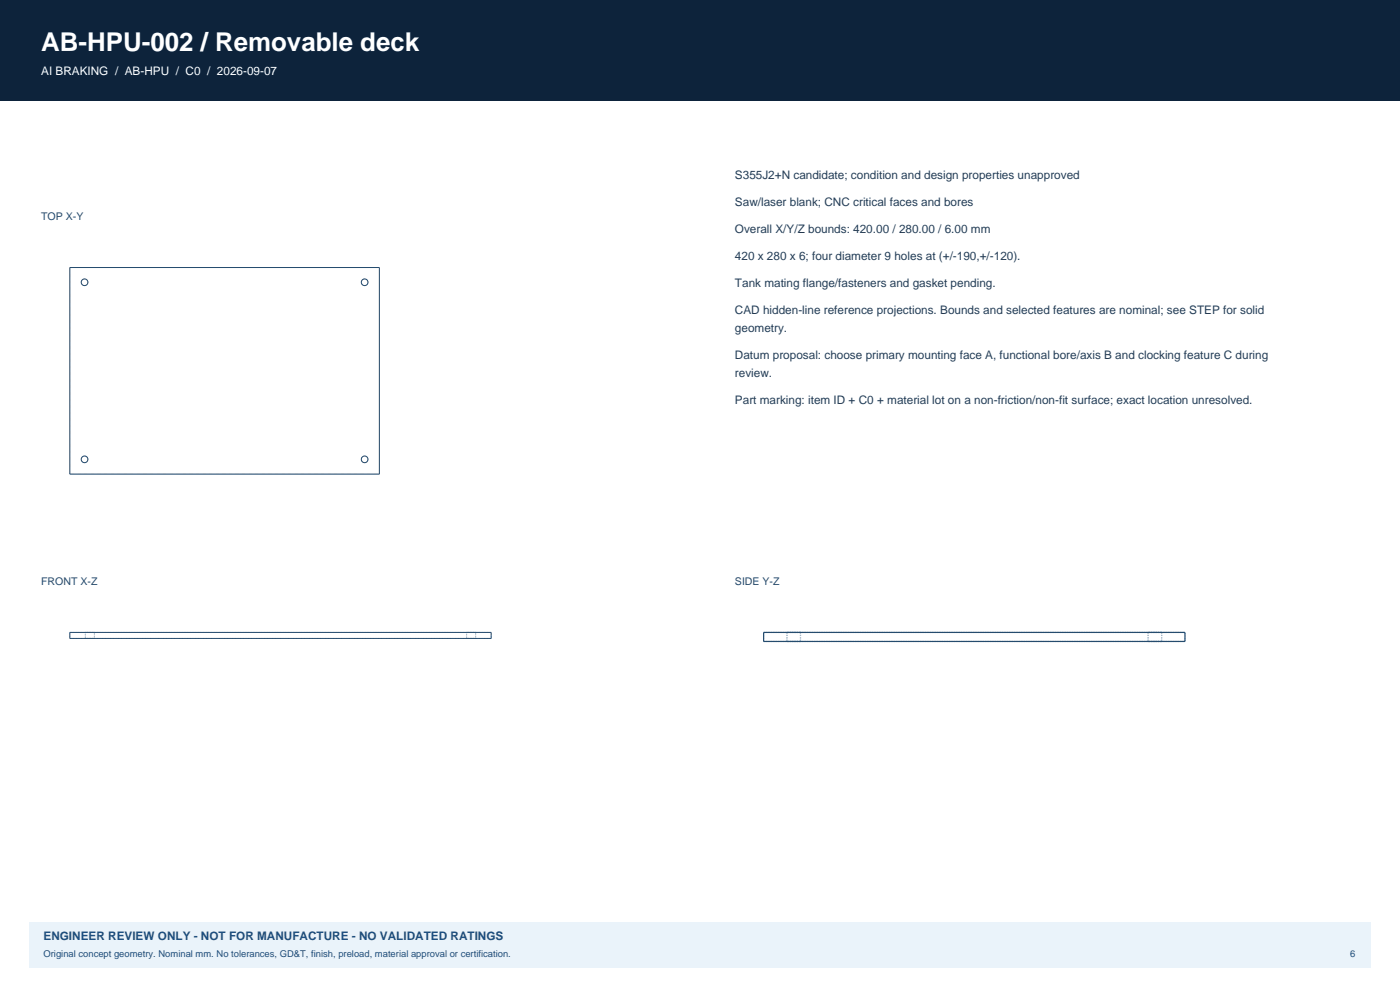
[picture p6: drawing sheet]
<svg xmlns="http://www.w3.org/2000/svg" width="420mm" height="297mm" viewBox="0 0 420 297" stroke-linecap="round" stroke-linejoin="round" font-family="sans-serif">
<defs><g id="words">
<text font-size="7.8" fill="#fff" x="12.3" y="15.2">AB-HPU-002 / Removable deck</text>
<text font-size="3.5" fill="#fff" x="12.3" y="22.6">AI BRAKING / AB-HPU / C0 / 2026-09-07</text>
<g font-size="3.5" fill="#243e57">
<text x="220.5" y="53.6">S355J2+N candidate; condition and design properties unapproved</text>
<text x="220.5" y="61.7">Saw/laser blank; CNC critical faces and bores</text>
<text x="220.5" y="69.8">Overall X/Y/Z bounds: 420.00 / 280.00 / 6.00 mm</text>
<text x="220.5" y="77.9">420 x 280 x 6; four diameter 9 holes at (+/-190,+/-120).</text>
<text x="220.5" y="86">Tank mating flange/fasteners and gasket pending.</text>
<text x="220.5" y="94.2">CAD hidden-line reference projections. Bounds and selected features are nominal; see STEP for solid</text>
<text x="220.5" y="99.4">geometry.</text>
<text x="220.5" y="107.6">Datum proposal: choose primary mounting face A, functional bore/axis B and clocking feature C during</text>
<text x="220.5" y="112.9">review.</text>
<text x="220.5" y="121">Part marking: item ID + C0 + material lot on a non-friction/non-fit surface; exact location unresolved.</text>
</g>
<text font-size="3.5" fill="#1b4e80" x="13.1" y="281.8">ENGINEER REVIEW ONLY - NOT FOR MANUFACTURE - NO VALIDATED RATINGS</text>
<g font-size="3.2" fill="#254c6e">
<text x="12.3" y="65.9">TOP X-Y</text>
<text x="12.3" y="175.3">FRONT X-Z</text>
<text x="220.5" y="175.3">SIDE Y-Z</text>
</g>
<g font-size="2.8" fill="#1b4e80">
<text x="13.1" y="286.8">Original concept geometry. Nominal mm. No tolerances, GD&amp;T, finish, preload, material approval or certification.</text>
<text x="405" y="286.8">6</text>
</g>
</g></defs>
<path d="M0 0h420v30h-420z" fill-rule="evenodd" fill="#0d233b"/>
<path d="M8.8 276.2h402.4v13.7h-402.4z" fill-rule="evenodd" fill="#eaf3fa"/>
<g fill="none" stroke="#a5bccd" stroke-width=".3" stroke-dasharray=".2 .2" stroke-linecap="butt">
<path d="M20.9 80.2h92.9M26.4 84.6l-.3 .7-.7 .3-.7-.3-.3-.7 .2-.7 .7-.3 .8 .3 .3 .7M110.4 84.6l-.3 .7-.7 .3-.7-.3-.3-.7 .3-.7 .7-.3 .7 .3 .3 .7M26.4 137.7l-.3 .6-.7 .4-.7-.3-.3-.7 .2-.7 .7-.3 .8 .3 .3 .7M110.4 137.7l-.3 .6-.7 .4-.7-.3-.3-.7 .3-.7 .7-.3 .7 .3 .3 .7M20.9 142.1v-61.9M20.9 142.1h92.9M113.8 142.1v-61.9M20.9 191.3v-1.8M20.9 189.5h126.5M20.9 191.3h126.5M25.6 189.5h2.7"/>
<path d="M25.6 191.3h2.7M25.6 189.5v1.8M28.3 189.5h-2.7M28.3 191.3h-2.7M28.3 191.3v-1.8M140 189.5h2.7M140 191.3h2.7M140 189.5v1.8M142.7 189.5h-2.7M142.7 191.3h-2.7M142.7 191.3v-1.8M147.4 191.3v-1.8"/>
</g>
<g fill="none" stroke="#254c6e" stroke-width=".3">
<path d="M20.9 80.2h92.9v61.9h-92.9zM20.9 189.5h126.5v1.8h-126.5z"/>
<circle cx="25.4" cy="84.6" r="1"/>
<circle cx="109.4" cy="84.6" r="1"/>
<circle cx="25.4" cy="137.7" r="1"/>
<circle cx="109.4" cy="137.7" r="1"/>
</g>
<g fill="none" stroke="#a5bccd" stroke-width=".36" stroke-dasharray=".4 .4" stroke-linecap="butt">
<path d="M229.1 192.2v-2.7M229.1 189.5h126.4M229.1 192.2h126.4M236.1 189.5h4M236.1 192.2h4M236.1 189.5v2.7M238.1 189.5h-2M238.1 192.2h-2M240.1 189.5h-2M240.1 192.2h-2M240.1 189.5v2.7M344.4 189.5h4.1"/>
<path d="M344.4 192.2h4.1M344.4 189.5v2.7M346.5 189.5h-2.1M346.5 192.2h-2.1M348.5 189.5h-2M348.5 192.2h-2M348.5 189.5v2.7M355.5 192.2v-2.7"/>
</g>
<path d="M229.1 189.5h126.4v2.7h-126.4z" fill="none" stroke="#254c6e" stroke-width=".36"/>
<use href="#words"/>
</svg>
